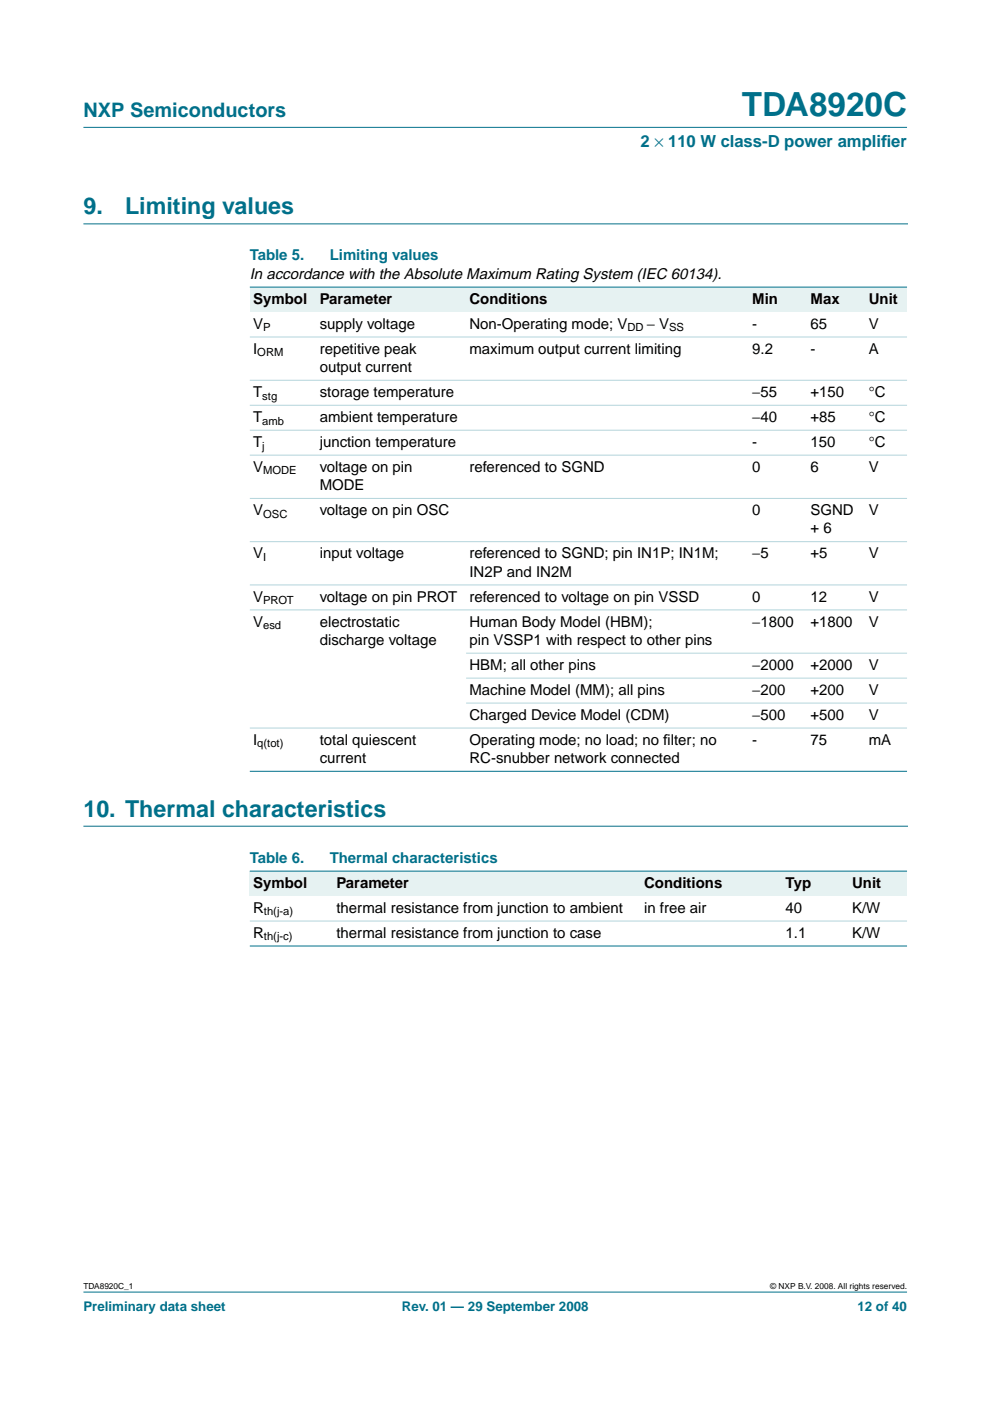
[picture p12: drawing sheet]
<svg xmlns="http://www.w3.org/2000/svg" width="210mm" height="297mm" viewBox="0 0 210 297" stroke-linecap="round" stroke-linejoin="round" font-family="sans-serif">
<defs><g id="words">
<text font-size="7.1" fill="#00708a" x="157.3" y="24.7">TDA8920C</text>
<g font-size="4.9" fill="#00708a">
<text x="17.7" y="45.5">9.</text>
<text x="26.5" y="45.5">Limiting values</text>
<text x="17.7" y="173.2">10. Thermal characteristics</text>
</g>
<text font-size="4.2" fill="#00708a" x="17.7" y="24.9">NXP Semiconductors</text>
<g font-size="3.5" fill="#00708a">
<text x="135.8" y="31.1">2 × 110 W class-D power amplif</text>
<text x="186.8" y="31.1">ier</text>
</g>
<g font-size="3.2" fill="#00708a">
<text x="53" y="55.2">Table 5.</text>
<text x="69.9" y="55.2">Limiting values</text>
<text x="53" y="182.9">Table 6.</text>
<text x="69.9" y="182.9">Thermal characteristics</text>
</g>
<g font-size="3.2">
<text x="53" y="59.1">In accordance with the Absolute Maximum Rating System (IEC 60134).</text>
<text x="53.7" y="64.4">Symbol</text>
<text x="67.8" y="64.4">Parameter</text>
<text x="99.5" y="64.4">Conditions</text>
<text x="159.5" y="64.4">Min</text>
<text x="171.9" y="64.4">Max</text>
<text x="184.2" y="64.4">Unit</text>
<text x="53.7" y="69.7">V</text>
<text x="67.8" y="69.7">supply voltage</text>
<text x="99.5" y="69.7">Non-Operating mode; V</text>
<text x="137.1" y="69.7">− V</text>
<text x="159.5" y="69.7">-</text>
<text x="171.9" y="69.7">65</text>
<text x="184.2" y="69.7">V</text>
<text x="53.7" y="75">I</text>
<text x="67.8" y="75">repetitive peak</text>
<text x="99.5" y="75">maximum output current limiting</text>
<text x="159.5" y="75">9.2</text>
<text x="171.9" y="75">-</text>
<text x="184.2" y="75">A</text>
<text x="67.8" y="78.9">output current</text>
<text x="53.7" y="84.2">T</text>
<text x="53.7" y="89.4">T</text>
<text x="67.8" y="84.2">storage temperature</text>
<text x="67.8" y="89.4">ambient temperature</text>
<text x="159.5" y="84.2">−55</text>
<text x="159.5" y="89.4">−40</text>
<text x="171.9" y="84.2">+150</text>
<text x="171.9" y="89.4">+85</text>
<text x="184.2" y="84.2">°C</text>
<text x="184.2" y="89.4">°C</text>
<text x="53.7" y="94.7">T</text>
<text x="67.8" y="94.7">junction temperature</text>
<text x="159.5" y="94.7">-</text>
<text x="171.9" y="94.7">150</text>
<text x="184.2" y="94.7">°C</text>
<text x="53.7" y="100">V</text>
<text x="67.8" y="100">voltage on pin</text>
<text x="99.5" y="100">referenced to SGND</text>
<text x="159.5" y="100">0</text>
<text x="171.9" y="100">6</text>
<text x="184.2" y="100">V</text>
<text x="67.8" y="103.9">MODE</text>
<text x="53.7" y="109.2">V</text>
<text x="67.8" y="109.2">voltage on pin OSC</text>
<text x="159.5" y="109.2">0</text>
<text x="171.9" y="113.1">+ 6</text>
<text x="171.9" y="109.2">SGND</text>
<text x="184.2" y="109.2">V</text>
<text x="53.7" y="118.4">V</text>
<text x="67.8" y="118.4">input voltage</text>
<text x="99.5" y="118.4">referenced to SGND; pin IN1P; IN1M;</text>
<text x="159.5" y="118.4">−5</text>
<text x="171.9" y="118.4">+5</text>
<text x="184.2" y="118.4">V</text>
<text x="99.5" y="122.3">IN2P and IN2M</text>
<text x="53.7" y="127.5">V</text>
<text x="67.8" y="127.5">voltage on pin PROT</text>
<text x="99.5" y="127.5">referenced to voltage on pin VSSD</text>
<text x="159.5" y="127.5">0</text>
<text x="171.9" y="127.5">12</text>
<text x="184.2" y="127.5">V</text>
<text x="53.7" y="132.8">V</text>
<text x="67.8" y="132.8">electrostatic</text>
<text x="67.8" y="136.7">discharge voltage</text>
<text x="99.5" y="132.8">Human Body Model (HBM);</text>
<text x="99.5" y="136.7">pin VSSP1 with respect to other pins</text>
<text x="159.5" y="132.8">−1800</text>
<text x="171.9" y="132.8">+1800</text>
<text x="184.2" y="132.8">V</text>
<text x="99.5" y="142">HBM; all other pins</text>
<text x="159.5" y="142">−2000</text>
<text x="171.9" y="142">+2000</text>
<text x="184.2" y="142">V</text>
<text x="99.5" y="147.3">Machine Model (MM); all pins</text>
<text x="159.5" y="147.3">−200</text>
<text x="171.9" y="147.3">+200</text>
<text x="184.2" y="147.3">V</text>
<text x="99.5" y="152.6">Charged Device Model (CDM)</text>
<text x="159.5" y="152.6">−500</text>
<text x="171.9" y="152.6">+500</text>
<text x="184.2" y="152.6">V</text>
<text x="53.7" y="157.9">I</text>
<text x="67.8" y="157.9">total quiescent</text>
<text x="67.8" y="161.8">current</text>
<text x="99.5" y="157.9">Operating mode; no load; no f</text>
<text x="99.5" y="161.8">RC-snubber network connected</text>
<text x="140.6" y="157.9">ilter; no</text>
<text x="159.5" y="157.9">-</text>
<text x="171.9" y="157.9">75</text>
<text x="184.2" y="157.9">mA</text>
<text x="53.7" y="188.2">Symbol</text>
<text x="71.3" y="188.2">Parameter</text>
<text x="136.6" y="188.2">Conditions</text>
<text x="166.6" y="188.2">Typ</text>
<text x="180.7" y="188.2">Unit</text>
<text x="53.7" y="193.5">R</text>
<text x="71.3" y="193.5">thermal resistance from junction to ambient</text>
<text x="136.6" y="193.5">in free air</text>
<text x="166.6" y="193.5">40</text>
<text x="180.7" y="193.5">K/W</text>
<text x="53.7" y="198.8">R</text>
<text x="71.3" y="198.8">thermal resistance from junction to case</text>
<text x="166.6" y="198.8">1.1</text>
<text x="180.7" y="198.8">K/W</text>
</g>
<g font-size="2.8" fill="#00708a">
<text x="17.7" y="278">Preliminary data sheet</text>
<text x="85.2" y="278">Rev. 01 — 29 September 2008</text>
<text x="181.8" y="278">12 of 40</text>
</g>
<g font-size="2.4">
<text x="55.8" y="70.3">P</text>
<text x="133" y="70.3">DD</text>
<text x="141.9" y="70.3">SS</text>
<text x="54.6" y="75.6">ORM</text>
<text x="55.6" y="84.7">stg</text>
<text x="55.6" y="90">amb</text>
<text x="55.6" y="95.3">j</text>
<text x="55.8" y="100.6">MODE</text>
<text x="55.8" y="109.8">OSC</text>
<text x="55.8" y="118.9">I</text>
<text x="55.8" y="128.1">PROT</text>
<text x="55.8" y="133.4">esd</text>
<text x="54.6" y="158.5">q(tot)</text>
<text x="56" y="194.1">th(j-a)</text>
<text x="56" y="199.4">th(j-c)</text>
</g>
<g font-size="1.8">
<text x="17.7" y="273.4">TDA8920C_1</text>
<text x="163.3" y="273.4">© NXP B.V. 2008. All rights reserved.</text>
</g>
</g></defs>
<g fill="#00708a" stroke="#00708a" stroke-width=".21">
<path d="M17.7 273.9h174.6z"/>
<path d="M17.7 27h174.6z"/>
</g>
<path d="M17.7 47.5h174.7M17.7 175.2h174.7" fill="none" stroke="#00708a" stroke-width=".21"/>
<g fill="#e6f2f2">
<path d="M53 60.9h14.1v5.3h-14.1z" fill-rule="evenodd"/>
<path d="M67.1 60.9h31.7v5.3h-31.7z" fill-rule="evenodd"/>
<path d="M98.8 60.9h56.5v5.3h-56.5z" fill-rule="evenodd"/>
<path d="M155.3 60.9h3.5v5.3h-3.5z" fill-rule="evenodd"/>
<path d="M158.8 60.9h12.3v5.3h-12.3z" fill-rule="evenodd"/>
<path d="M171.1 60.9h12.4v5.3h-12.4z" fill-rule="evenodd"/>
<path d="M183.5 60.9h8.8v5.3h-8.8z" fill-rule="evenodd"/>
</g>
<g fill="#00708a" stroke="#00708a" stroke-width=".21">
<path d="M53 60.9h139.3z"/>
<path d="M53 163.5h139.3z"/>
</g>
<g fill="#b3d4db" stroke="#b3d4db" stroke-width=".21">
<path d="M53 71.5h139.3z"/>
<path d="M53 80.6h139.3z"/>
<path d="M53 85.9h139.3z"/>
<path d="M53 91.2h139.3z"/>
<path d="M53 96.5h139.3z"/>
<path d="M53 105.7h139.3z"/>
<path d="M53 114.8h139.3z"/>
<path d="M53 124h139.3z"/>
<path d="M53 129.3h139.3z"/>
<path d="M98.8 138.5h93.5z"/>
<path d="M98.8 143.8h93.5z"/>
<path d="M98.8 149.1h93.5z"/>
<path d="M53 154.4h139.3z"/>
</g>
<g fill="#e6f2f2">
<path d="M53 184.7h17.6v5.3h-17.6z" fill-rule="evenodd"/>
<path d="M70.6 184.7h65.3v5.3h-65.3z" fill-rule="evenodd"/>
<path d="M135.9 184.7h21.1v5.3h-21.1z" fill-rule="evenodd"/>
<path d="M157 184.7h8.9v5.3h-8.9z" fill-rule="evenodd"/>
<path d="M165.9 184.7h14.1v5.3h-14.1z" fill-rule="evenodd"/>
<path d="M180 184.7h12.3v5.3h-12.3z" fill-rule="evenodd"/>
</g>
<g fill="#00708a" stroke="#00708a" stroke-width=".21">
<path d="M53 184.7h139.3z"/>
<path d="M53 200.6h139.3z"/>
</g>
<path d="M53 195.3h139.3z" fill="#b3d4db" stroke="#b3d4db" stroke-width=".21"/>
<use href="#words"/>
</svg>
